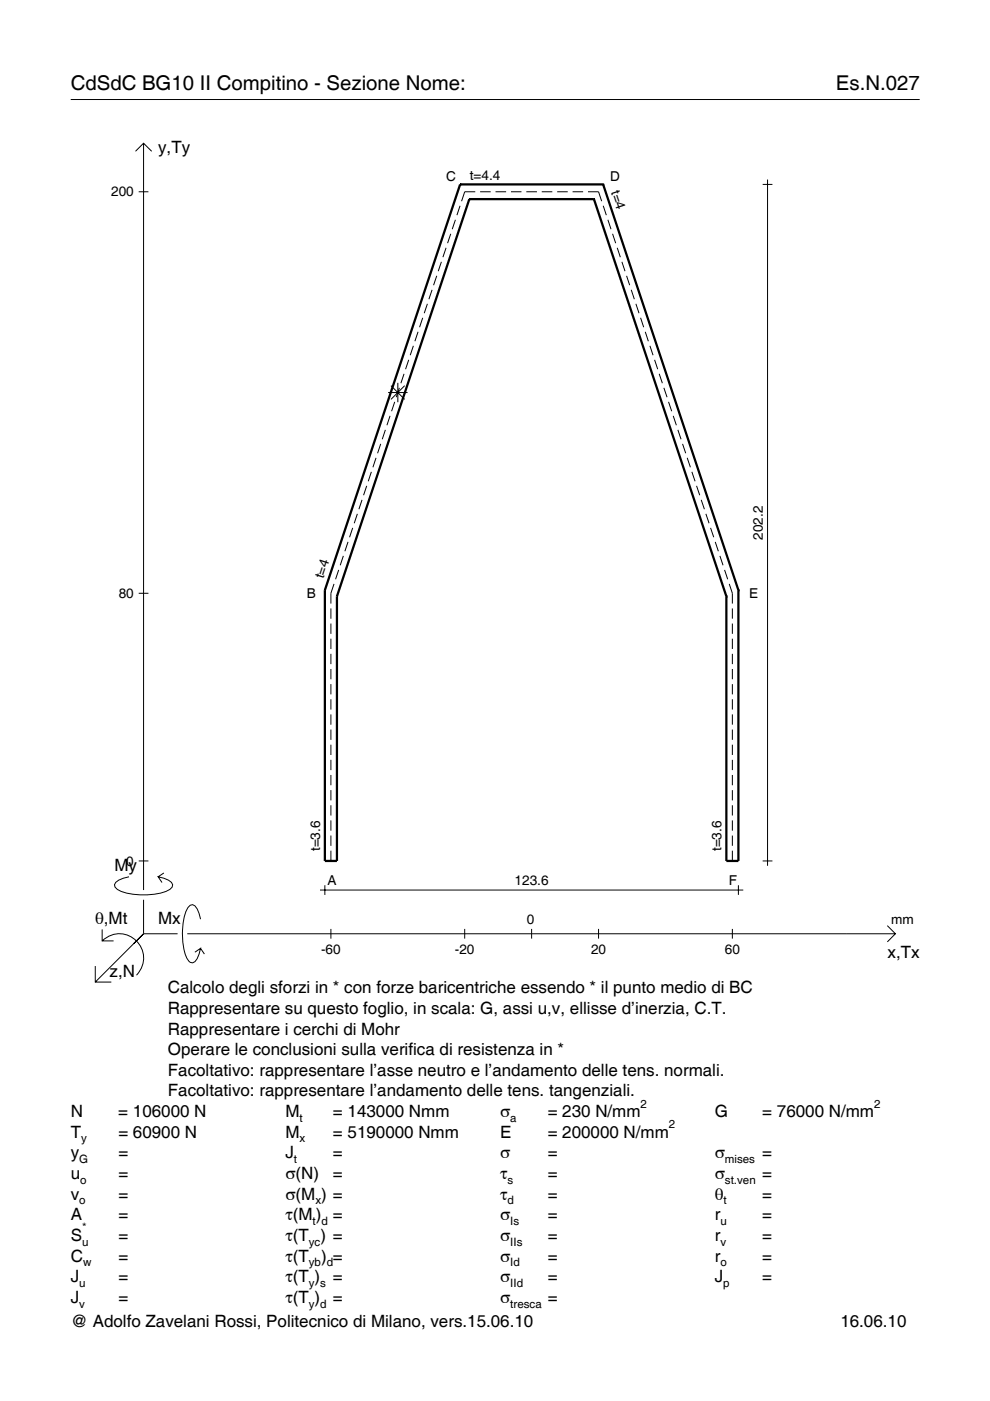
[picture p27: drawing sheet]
<svg xmlns="http://www.w3.org/2000/svg" width="210mm" height="297mm" viewBox="0 0 210 297" stroke-linecap="round" stroke-linejoin="round" font-family="sans-serif">
<defs><g id="words">
<g font-size="4.3">
<text x="15" y="19">CdSdC BG10 II Compitino - Sezione Nome:</text>
<text x="177.2" y="19">Es.N.027</text>
</g>
<g font-size="3.6">
<text x="33.5" y="32.4">y,Ty</text>
<text x="24.3" y="184.6">My</text>
<text x="20.1" y="195.9">θ,Mt</text>
<text x="33.5" y="195.9">Mx</text>
<text x="188.2" y="203.1">x,Tx</text>
<text x="23.2" y="207.2">z,N</text>
<text x="35.6" y="210.6">Calcolo degli sforzi in * con forze baricentriche essendo * il punto medio di BC</text>
<text x="35.6" y="215">Rappresentare su questo foglio, in scala: G, assi u,v, ellisse d’inerzia, C.T.</text>
<text x="35.6" y="219.3">Rappresentare i cerchi di Mohr</text>
<text x="35.6" y="223.7">Operare le conclusioni sulla verifica di resistenza in *</text>
<text x="35.6" y="228.1">Facoltativo: rappresentare l’asse neutro e l’andamento delle tens. normali.</text>
<text x="35.6" y="232.5">Facoltativo: rappresentare l’andamento delle tens. tangenziali.</text>
<text x="15" y="236.8">N</text>
<text x="25.1" y="236.8">= 106000 N</text>
<text x="60.5" y="236.8">M</text>
<text x="70.6" y="236.8">= 143000 Nmm</text>
<text x="106" y="236.8">σ</text>
<text x="116.1" y="236.8">= 230 N/mm</text>
<text x="151.5" y="236.8">G</text>
<text x="161.6" y="236.8">= 76000 N/mm</text>
<text x="15" y="245.6">y</text>
<text x="15" y="241.2">T</text>
<text x="25.1" y="241.2">= 60900 N</text>
<text x="25.1" y="245.6">=</text>
<text x="60.5" y="245.6">J</text>
<text x="60.5" y="241.2">M</text>
<text x="70.6" y="241.2">= 5190000 Nmm</text>
<text x="70.6" y="245.6">=</text>
<text x="106" y="245.6">σ</text>
<text x="106" y="241.2">E</text>
<text x="116.1" y="245.6">=</text>
<text x="116.1" y="241.2">= 200000 N/mm</text>
<text x="151.5" y="245.6">σ</text>
<text x="161.6" y="245.6">=</text>
<text x="15" y="250">u</text>
<text x="25.1" y="250">=</text>
<text x="60.5" y="250">σ(N)</text>
<text x="70.6" y="250">=</text>
<text x="106" y="250">τ</text>
<text x="116.1" y="250">=</text>
<text x="151.5" y="250">σ</text>
<text x="161.6" y="250">=</text>
<text x="15" y="254.3">v</text>
<text x="25.1" y="254.3">=</text>
<text x="60.5" y="254.3">σ(M ) =</text>
<text x="106" y="254.3">τ</text>
<text x="116.1" y="254.3">=</text>
<text x="151.5" y="254.3">θ</text>
<text x="161.6" y="254.3">=</text>
<text x="15" y="258.7">A</text>
<text x="15" y="263.1">S</text>
<text x="25.1" y="258.7">=</text>
<text x="25.1" y="263.1">=</text>
<text x="60.5" y="258.7">τ(M ) =</text>
<text x="60.5" y="263.1">τ(T ) =</text>
<text x="106" y="258.7">σ</text>
<text x="106" y="263.1">σ</text>
<text x="116.1" y="258.7">=</text>
<text x="116.1" y="263.1">=</text>
<text x="151.5" y="258.7">r</text>
<text x="151.5" y="263.1">r</text>
<text x="161.6" y="258.7">=</text>
<text x="161.6" y="263.1">=</text>
<text x="15" y="267.5">C</text>
<text x="25.1" y="267.5">=</text>
<text x="60.5" y="267.5">τ(T</text>
<text x="68.1" y="267.5">) =</text>
<text x="106" y="267.5">σ</text>
<text x="116.1" y="267.5">=</text>
<text x="151.5" y="267.5">r</text>
<text x="161.6" y="267.5">=</text>
<text x="15" y="271.8">J</text>
<text x="25.1" y="271.8">=</text>
<text x="60.5" y="271.8">τ(T )</text>
<text x="70.6" y="271.8">=</text>
<text x="106" y="271.8">σ</text>
<text x="116.1" y="271.8">=</text>
<text x="151.5" y="271.8">J</text>
<text x="161.6" y="271.8">=</text>
<text x="15" y="276.2">J</text>
<text x="15" y="281.4">@ Adolfo Zavelani Rossi, Politecnico di Milano, vers.15.06.10</text>
<text x="25.1" y="276.2">=</text>
<text x="60.5" y="276.2">τ(T )</text>
<text x="70.6" y="276.2">=</text>
<text x="106" y="276.2">σ</text>
<text x="116.1" y="276.2">=</text>
<text x="178.2" y="281.4">16.06.10</text>
</g>
<g font-size="2.9">
<text x="23.6" y="41.7">200</text>
<text x="94.6" y="38.4">C</text>
<text x="99.6" y="38.1">t=4.4</text>
<text x="129.4" y="38.4">D</text>
<text x="129.5" y="40.7" transform="rotate(72 129.5 40.7)">t=4</text>
<text x="161.7" y="114.4" transform="rotate(-90 161.7 114.4)">202.2</text>
<text x="68.6" y="122.8" transform="rotate(-72 68.6 122.8)">t=4</text>
<text x="25.2" y="126.8">80</text>
<text x="65.1" y="126.7">B</text>
<text x="158.9" y="126.7">E</text>
<text x="26.8" y="183.5">0</text>
<text x="67.8" y="180.5" transform="rotate(-90 67.8 180.5)">t=3.6</text>
<text x="153" y="180.5" transform="rotate(-90 153 180.5)">t=3.6</text>
<text x="69.4" y="187.6">A</text>
<text x="109.1" y="187.7">123.6</text>
<text x="154.5" y="187.6">F</text>
<text x="111.7" y="195.9">0</text>
<text x="189" y="195.9">mm</text>
<text x="68.1" y="202.4">-60</text>
<text x="96.4" y="202.4">-20</text>
<text x="125.3" y="202.4">20</text>
<text x="153.7" y="202.4">60</text>
</g>
<g font-size="2.4">
<text x="63.5" y="237.8">t</text>
<text x="108.2" y="237.8">a</text>
<text x="135.8" y="234.8">2</text>
<text x="141.8" y="239.2">2</text>
<text x="185.3" y="234.8">2</text>
<text x="17.2" y="242.2">y</text>
<text x="63.5" y="242.2">x</text>
<text x="16.8" y="246.6">G</text>
<text x="17" y="251">o</text>
<text x="62.3" y="246.6">t</text>
<text x="107.6" y="251">s</text>
<text x="153.7" y="246.6">mises</text>
<text x="153.7" y="251">st.ven</text>
<text x="16.8" y="255.3">o</text>
<text x="66.9" y="255.3">x</text>
<text x="107.6" y="255.3">d</text>
<text x="153.4" y="255.3">t</text>
<text x="17.4" y="261.1">*</text>
<text x="66.3" y="259.7">t d</text>
<text x="108.2" y="259.7">Is</text>
<text x="152.7" y="259.7">u</text>
<text x="17.4" y="264.1">u</text>
<text x="17.6" y="268.5">w</text>
<text x="65.5" y="264.1">yc</text>
<text x="65.5" y="268.5">yb d</text>
<text x="108.2" y="264.1">IIs</text>
<text x="108.2" y="268.5">Id</text>
<text x="152.7" y="264.1">v</text>
<text x="152.7" y="268.5">o</text>
<text x="16.8" y="272.8">u</text>
<text x="65.5" y="272.8">y s</text>
<text x="108.2" y="272.8">IId</text>
<text x="153.3" y="272.8">p</text>
<text x="16.8" y="277.2">v</text>
<text x="65.5" y="277.2">y d</text>
<text x="108.2" y="277.2">tresca</text>
</g>
</g></defs>
<g fill="none" stroke="#000" stroke-width=".21">
<path d="M15 21.1h180M28.7 32.1l1.7-1.7 1.8 1.7M30.4 30.4v158.3M161.7 39.1h2.1M162.7 38.1v145.5M29.4 40.7h2.1M92.6 58.5l-.7 2M93.6 55.5l-.7 2M94.6 52.5l-.7 2M95.6 49.6l-.7 2M96.6 46.6l-.7 2M97.5 43.6l-.6 2"/>
<path d="M100.8 40.7h-2.3l-.6 2M101.8 40.7h2.2M105.1 40.7h2.2M108.3 40.7h2.3M111.6 40.7h2.2M114.9 40.7h2.2M118.1 40.7h2.3M121.4 40.7h2.2M124.7 40.7h2.2l.7 2M127.9 43.6l.7 2M128.9 46.6l.6 2M129.9 49.6l.6 2"/>
<path d="M130.9 52.5l.6 2M131.9 55.5l.6 2M132.8 58.5l.7 2M85.7 79.3l-.7 1.9M86.7 76.3l-.7 2M87.6 73.3l-.6 2M88.6 70.3l-.6 2M89.6 67.4l-.6 2M90.6 64.4l-.7 2M91.6 61.4l-.7 2M133.8 61.4l.7 2M134.8 64.4l.7 2"/>
<path d="M135.8 67.4l.7 2M136.8 70.3l.7 2M137.8 73.3l.7 2M138.8 76.3l.6 2M139.8 79.3l.6 1.9M79.7 97.1l-.6 2M80.7 94.1l-.6 2M81.7 91.1l-.7 2M82.3 83.2h4.1M82.7 88.2l-.7 2M82.9 81.8l2.9 2.9M83.7 85.2l-.7 2"/>
<path d="M84.3 81.2v4.1M84.7 82.2l-.7 2M85.8 81.8l-2.9 2.9M140.8 82.2l.6 2M141.7 85.2l.7 2M142.7 88.2l.7 2M143.7 91.1l.7 2M144.7 94.1l.7 2M145.7 97.1l.7 2M72.8 117.9l-.7 1.9M73.8 114.9l-.7 2M74.8 111.9l-.7 2"/>
<path d="M75.8 108.9l-.7 2M76.8 106l-.7 2M77.7 103l-.6 2M78.7 100l-.6 2M146.7 100l.7 2M147.7 103l.7 2M148.7 106l.6 2M149.7 108.9l.6 2M150.7 111.9l.6 2M151.6 114.9l.7 2M152.6 117.9l.7 1.9M29.4 125.8h2.1"/>
<path d="M70.2 129v2.2M70.2 132.2v2.2M70.2 135.4v2.2M70.2 138.6v2.2M70.8 123.8l-.6 2v2.2M71.8 120.8l-.7 2M153.6 120.8l.7 2M154.6 123.8l.7 2v2.2M155.3 129v2.2M155.3 132.2v2.2M155.3 135.4v2.2M155.3 138.6v2.2"/>
<path d="M70.2 141.8v2.2M70.2 145v2.2M70.2 148.3v2.1M70.2 151.5v2.1M70.2 154.7v2.2M70.2 157.9v2.2M155.3 141.8v2.2M155.3 145v2.2M155.3 148.3v2.1M155.3 151.5v2.1M155.3 154.7v2.2M155.3 157.9v2.2"/>
<path d="M70.2 161.1v2.2M70.2 164.3v2.2M70.2 167.5v2.2M70.2 170.7v2.2M70.2 173.9v2.2M70.2 177.1v2.2M155.3 161.1v2.2M155.3 164.3v2.2M155.3 167.5v2.2M155.3 170.7v2.2M155.3 173.9v2.2M155.3 177.1v2.2"/>
<path d="M21.7 199.5a5.1 5.1 0 0 1 7.2 0 5.1 5.1 0 0 1 0 7.3M21.7 197.1v2.4h2.4M27.3 185.9a3.6 3.6 0 0 0-3 1.7l.1 .5a5.6 5.6 0 0 0 3.8 1.5 13.4 13.4 0 0 0 7.8-1l.5-.5 .1-.5a3.6 3.6 0 0 0-3.1-1.7l.8 1.2M29.4 182.5h2.1M30.4 190.8v7.2M30.4 198l-10.2 10.2M30.4 198h7.2M34.7 185.1l-1.2 .8M39.7 198h150.1M42.5 194.9a3.6 3.6 0 0 0-1.7-3.1l-.5 .1a5.7 5.7 0 0 0-1.5 3.8 13.9 13.9 0 0 0 1.1 7.9l.4 .4 .5 .1a3.6 3.6 0 0 0 1.7-3l-1.2 .8M67.8 188.7h89.8M68.9 187.7v2"/>
<path d="M70.2 180.4v2.1M70.2 196.9v2.1M98.5 196.9v2.1M112.7 196.9v2.1M126.9 196.9v2.1M155.3 180.4v2.1M155.3 196.9v2.1M156.6 187.7v2M161.7 182.5h2.1M188.1 196.3l1.7 1.7-1.7 1.7M20.2 204.8v3.4h3.4M42.5 201.1l.8 1.2"/>
</g>
<g fill="none" stroke="#000" stroke-width=".48">
<path d="M97.6 39.1h.1M97.6 39.1l-28.7 86M97.6 39.1h30.3M127.9 39.1h.1M127.9 39.1l28.7 86M99.5 42.2h.1M99.5 42.2l-28.1 84.2M99.5 42.2h26.4M125.9 42.2h.1M125.9 42.2l28.1 84.2M68.9 125.1h.1M68.9 125.1v57.4h2.5v-56.1"/>
<path d="M71.4 126.4h.1M154 126.4h.1M156.6 125.1h.1M156.6 125.1v57.4h-2.6v-56.1"/>
</g>
<use href="#words"/>
</svg>
